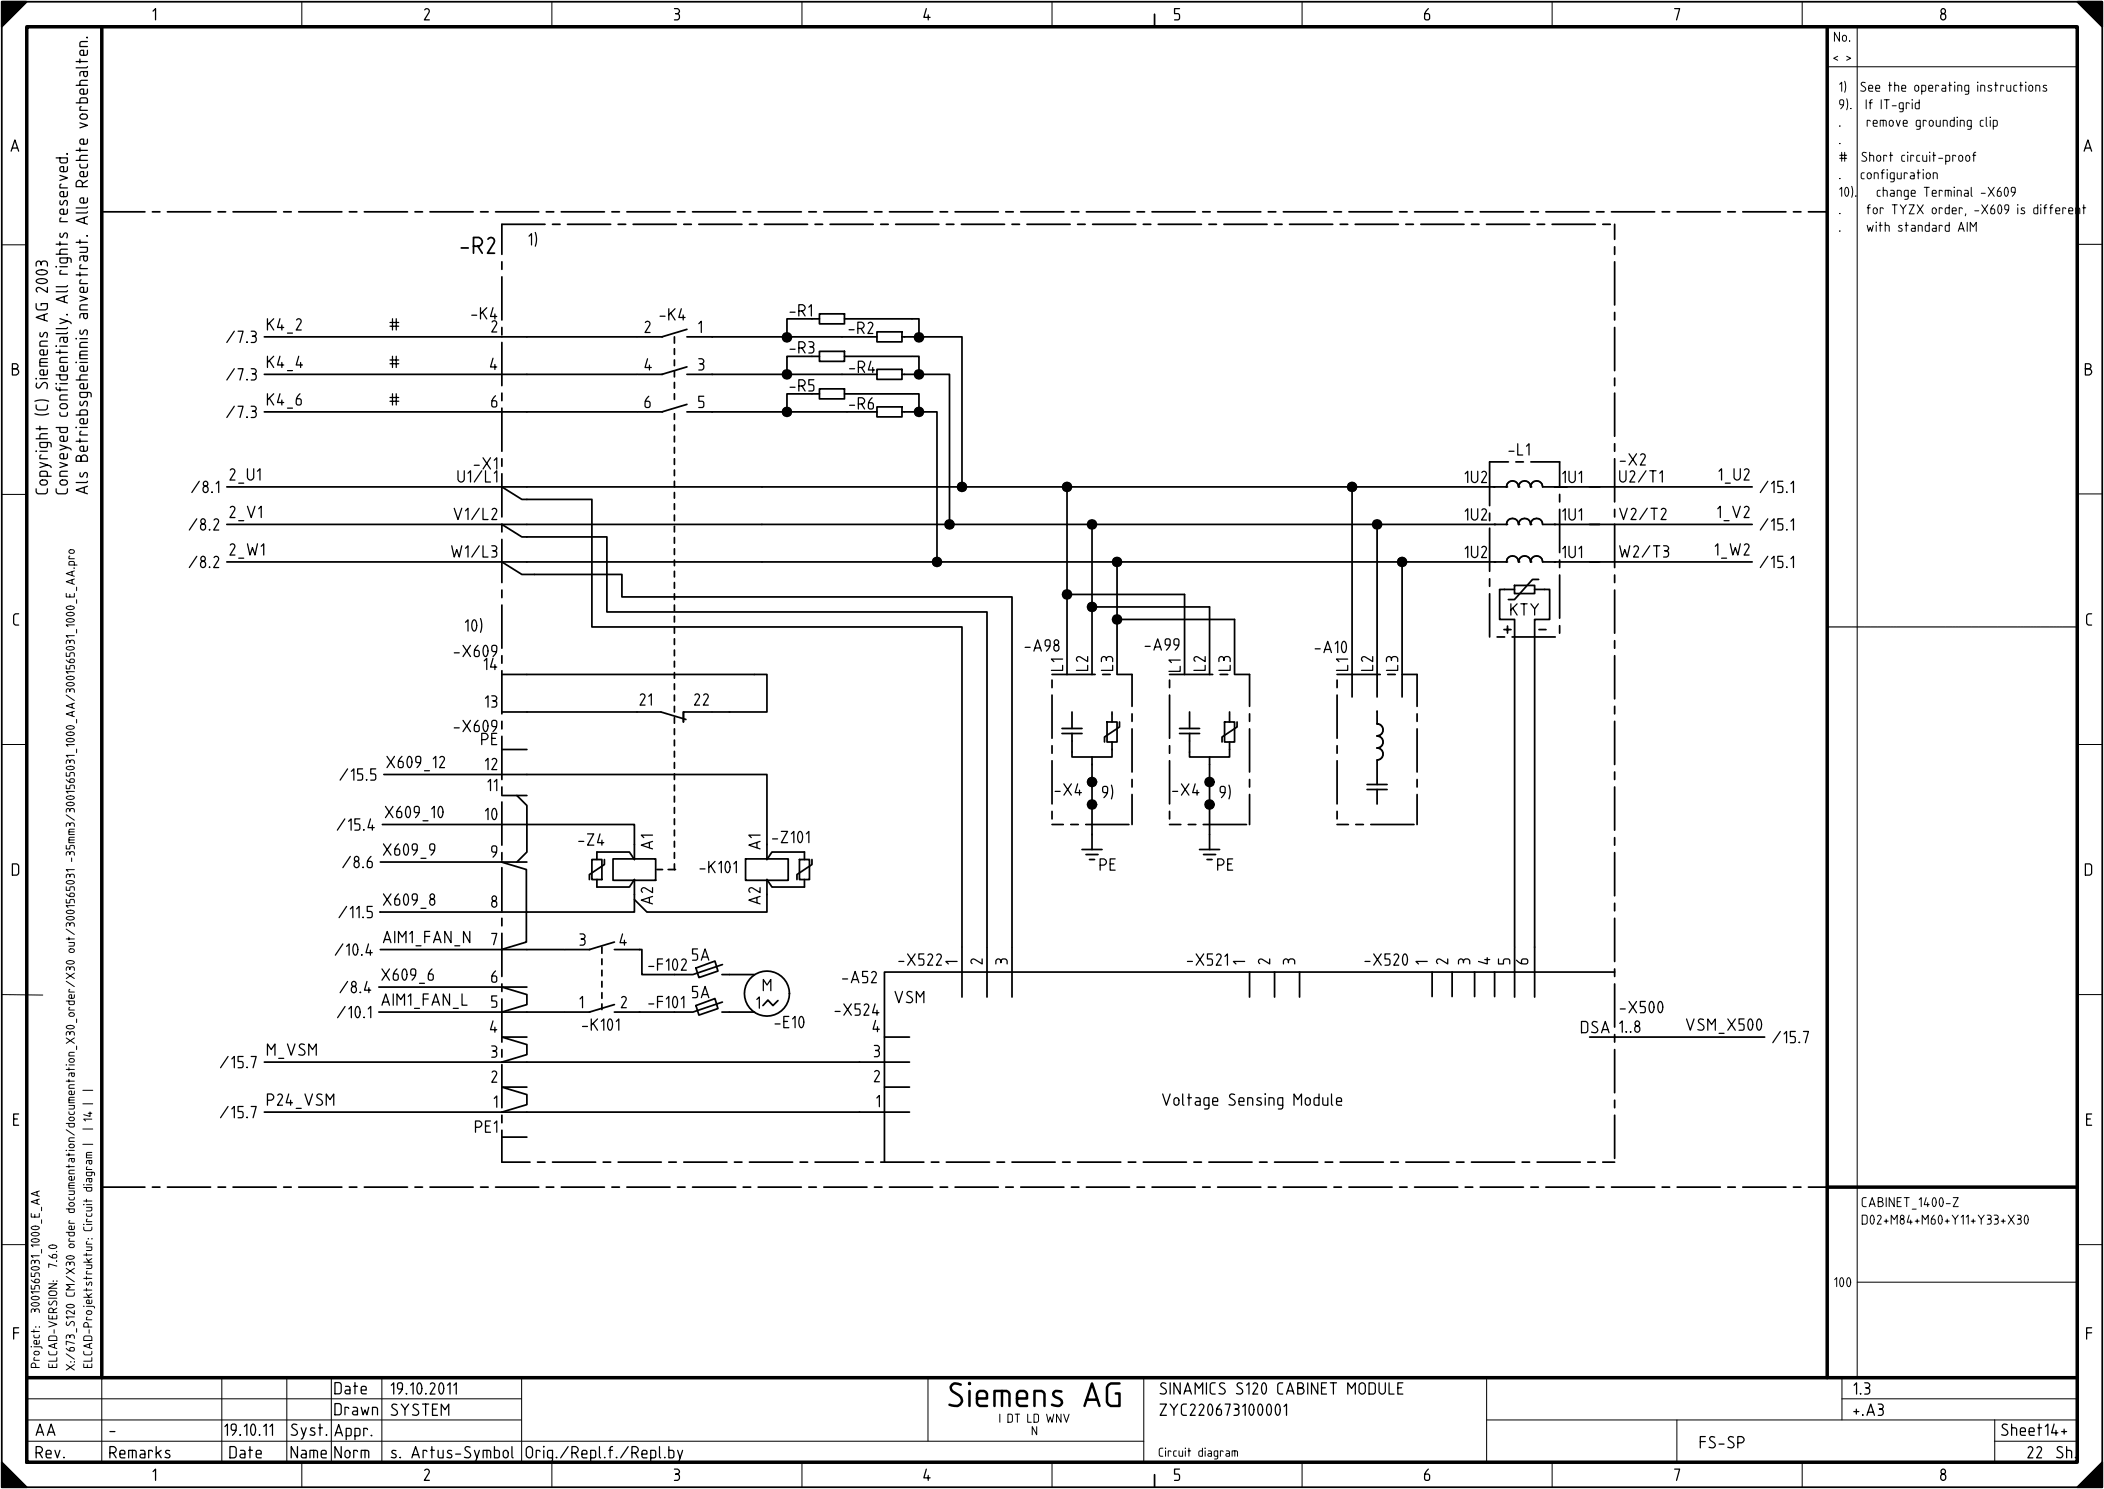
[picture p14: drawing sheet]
<svg xmlns="http://www.w3.org/2000/svg" width="421mm" height="298mm" viewBox="0 0 421 298" stroke-linecap="round" stroke-linejoin="round" font-family="sans-serif">
<defs><g id="words">
<text font-size="5" x="189.6" y="281.4">Siemens AG</text>
<g font-size="3.5">
<text x="92.1" y="50.8">-R2</text>
<text x="300.6" y="127.1">+</text>
<text x="307.6" y="127.1">-</text>
</g>
<g font-size="2.5">
<text x="30.5" y="4.1">1</text>
<text x="84.7" y="4.1">2</text>
<text x="134.7" y="4.1">3</text>
<text x="184.6" y="4.1">4</text>
<text x="234.7" y="4.1">5</text>
<text x="284.7" y="4.1">6</text>
<text x="334.7" y="4.1">7</text>
<text x="387.9" y="4.1">8</text>
<text x="2.1" y="30.3">A</text>
<text x="416.6" y="30.3">A</text>
<text x="105.7" y="49.1">1)</text>
<text x="94.2" y="63.9">-K4</text>
<text x="131.9" y="64.1">-K4</text>
<text x="157.9" y="63.3">-R1</text>
<text x="45.2" y="68.6">/7.3</text>
<text x="53.4" y="66.1">K4_2</text>
<text x="77.9" y="66.1">#</text>
<text x="98.2" y="66.5">2</text>
<text x="128.9" y="66.6">2</text>
<text x="139.6" y="66.6">1</text>
<text x="157.9" y="70.7">-R3</text>
<text x="169.7" y="66.8">-R2</text>
<text x="2.4" y="75.1">B</text>
<text x="45.2" y="76.1">/7.3</text>
<text x="53.4" y="73.6">K4_4</text>
<text x="77.9" y="73.6">#</text>
<text x="98" y="74">4</text>
<text x="128.9" y="74.1">4</text>
<text x="139.6" y="74.1">3</text>
<text x="169.8" y="74.6">-R4</text>
<text x="416.9" y="75.1">B</text>
<text x="45.2" y="83.6">/7.3</text>
<text x="53.4" y="81.1">K4_6</text>
<text x="77.9" y="81.1">#</text>
<text x="98.2" y="81.5">6</text>
<text x="128.9" y="81.6">6</text>
<text x="139.6" y="81.6">5</text>
<text x="157.9" y="78.3">-R5</text>
<text x="169.8" y="81.9">-R6</text>
<text x="94.7" y="93.9">-X1</text>
<text x="301.6" y="91.1">-L1</text>
<text x="323.9" y="93.1">-X2</text>
<text x="9.6" y="98.8" transform="rotate(-90 9.6 98.8)">Copyright (C) Siemens AG 2003</text>
<text x="13.6" y="98.8" transform="rotate(-90 13.6 98.8)">Conveyed confidentially. All rights reserved.</text>
<text x="17.6" y="98.8" transform="rotate(-90 17.6 98.8)">Als Betriebsgeheimnis anvertraut. Alle Rechte vorbehalten.</text>
<text x="38.2" y="98.6">/8.1</text>
<text x="45.9" y="96.1">2_U1</text>
<text x="91.5" y="96.5">U1/L1</text>
<text x="292.9" y="96.6">1U2</text>
<text x="312.4" y="96.6">1U1</text>
<text x="323.8" y="96.5">U2/T1</text>
<text x="343.6" y="96.1">1_U2</text>
<text x="351.9" y="98.6">/15.1</text>
<text x="37.7" y="106.1">/8.2</text>
<text x="45.9" y="103.6">2_V1</text>
<text x="90.7" y="104">V1/L2</text>
<text x="292.9" y="104.1">1U2</text>
<text x="312.4" y="104.1">1U1</text>
<text x="323.8" y="104">V2/T2</text>
<text x="343.4" y="103.6">1_V2</text>
<text x="351.9" y="106.1">/15.1</text>
<text x="37.7" y="113.6">/8.2</text>
<text x="45.9" y="111.1">2_W1</text>
<text x="90.2" y="111.5">W1/L3</text>
<text x="292.9" y="111.6">1U2</text>
<text x="312.4" y="111.6">1U1</text>
<text x="323.8" y="111.5">W2/T3</text>
<text x="342.9" y="111.1">1_W2</text>
<text x="351.9" y="113.6">/15.1</text>
<text x="2.6" y="125.1">C</text>
<text x="302" y="123.1">KTY</text>
<text x="417.1" y="125.1">C</text>
<text x="90.7" y="131.4">-X609</text>
<text x="93" y="126.3">10)</text>
<text x="204.9" y="130.3">-A98</text>
<text x="228.9" y="130.1">-A99</text>
<text x="262.9" y="130.6">-A10</text>
<text x="96.7" y="134">14</text>
<text x="212.6" y="134.2" transform="rotate(-90 212.6 134.2)">L1</text>
<text x="217.6" y="134.2" transform="rotate(-90 217.6 134.2)">L2</text>
<text x="222.6" y="134.2" transform="rotate(-90 222.6 134.2)">L3</text>
<text x="236.1" y="134.3" transform="rotate(-90 236.1 134.3)">L1</text>
<text x="241.1" y="134.2" transform="rotate(-90 241.1 134.2)">L2</text>
<text x="246.1" y="134.2" transform="rotate(-90 246.1 134.2)">L3</text>
<text x="269.6" y="134.2" transform="rotate(-90 269.6 134.2)">L1</text>
<text x="274.6" y="134.2" transform="rotate(-90 274.6 134.2)">L2</text>
<text x="279.6" y="134.2" transform="rotate(-90 279.6 134.2)">L3</text>
<text x="97" y="141.5">13</text>
<text x="127.9" y="141.1">21</text>
<text x="138.8" y="141.1">22</text>
<text x="90.7" y="146.4">-X609</text>
<text x="96.2" y="149">PE</text>
<text x="77.3" y="153.6">X609_12</text>
<text x="97" y="154">12</text>
<text x="67.9" y="156.1">/15.5</text>
<text x="97.5" y="158.2">11</text>
<text x="210.9" y="159.1">-X4</text>
<text x="220.4" y="159.6">9)</text>
<text x="234.4" y="159.1">-X4</text>
<text x="243.9" y="159.6">9)</text>
<text x="67.3" y="166.1">/15.4</text>
<text x="77" y="163.6">X609_10</text>
<text x="97" y="164">10</text>
<text x="68.4" y="173.6">/8.6</text>
<text x="76.6" y="171.1">X609_9</text>
<text x="98.2" y="171.5">9</text>
<text x="115.6" y="169.1">-Z4</text>
<text x="130.6" y="169.8" transform="rotate(-90 130.6 169.8)">A1</text>
<text x="152.1" y="169.8" transform="rotate(-90 152.1 169.8)">A1</text>
<text x="154.4" y="168.6">-Z101</text>
<text x="2.4" y="175.1">D</text>
<text x="139.9" y="174.6">-K101</text>
<text x="219.9" y="174.1">PE</text>
<text x="243.4" y="174.1">PE</text>
<text x="416.9" y="175.1">D</text>
<text x="67.7" y="183.6">/11.5</text>
<text x="76.6" y="181.1">X609_8</text>
<text x="98.2" y="181.5">8</text>
<text x="130.6" y="180.8" transform="rotate(-90 130.6 180.8)">A2</text>
<text x="152.1" y="180.8" transform="rotate(-90 152.1 180.8)">A2</text>
<text x="66.9" y="191.1">/10.4</text>
<text x="76.6" y="188.6">AIM1_FAN_N</text>
<text x="98.2" y="189">7</text>
<text x="115.9" y="189.1">3</text>
<text x="123.9" y="189.1">4</text>
<text x="76.3" y="196.1">X609_6</text>
<text x="98.2" y="196.5">6</text>
<text x="129.6" y="194.1">-F102</text>
<text x="138.4" y="192.1">5A</text>
<text x="168.4" y="196.6">-A52</text>
<text x="179.6" y="193.1">-X522</text>
<text x="191.5" y="192.8" transform="rotate(-90 191.5 192.8)">1</text>
<text x="196.5" y="192.8" transform="rotate(-90 196.5 192.8)">2</text>
<text x="201.5" y="192.8" transform="rotate(-90 201.5 192.8)">3</text>
<text x="237.3" y="193.1">-X521</text>
<text x="249" y="192.8" transform="rotate(-90 249 192.8)">1</text>
<text x="254" y="192.8" transform="rotate(-90 254 192.8)">2</text>
<text x="259" y="192.8" transform="rotate(-90 259 192.8)">3</text>
<text x="272.8" y="193.1">-X520</text>
<text x="285.5" y="192.8" transform="rotate(-90 285.5 192.8)">1</text>
<text x="289.6" y="192.8" transform="rotate(-90 289.6 192.8)">2</text>
<text x="294" y="192.8" transform="rotate(-90 294 192.8)">3</text>
<text x="298" y="192.8" transform="rotate(-90 298 192.8)">4</text>
<text x="302" y="192.8" transform="rotate(-90 302 192.8)">5</text>
<text x="305.6" y="192.8" transform="rotate(-90 305.6 192.8)">6</text>
<text x="67.4" y="203.6">/10.1</text>
<text x="67.9" y="198.6">/8.4</text>
<text x="76.3" y="201.1">AIM1_FAN_L</text>
<text x="98.2" y="201.5">5</text>
<text x="115.9" y="201.6">1</text>
<text x="124.1" y="201.6">2</text>
<text x="129.6" y="201.6">-F101</text>
<text x="138.4" y="199.6">5A</text>
<text x="151.2" y="201.7">1</text>
<text x="152.5" y="198.2">M</text>
<text x="166.9" y="203.1">-X524</text>
<text x="178.9" y="200.6">VSM</text>
<text x="323.9" y="202.6">-X500</text>
<text x="98" y="206.5">4</text>
<text x="116.4" y="206.1">-K101</text>
<text x="154.9" y="205.6">-E10</text>
<text x="174.5" y="206.4">4</text>
<text x="316.1" y="206.6">DSA 1..8</text>
<text x="337.1" y="206.1">VSM_X500</text>
<text x="354.4" y="208.6">/15.7</text>
<text x="44" y="213.6">/15.7</text>
<text x="53.4" y="211.1">M_VSM</text>
<text x="98.2" y="211.5">3</text>
<text x="174.7" y="211.4">3</text>
<text x="53.4" y="221.1">P24_VSM</text>
<text x="98.2" y="216.5">2</text>
<text x="98.7" y="221.5">1</text>
<text x="174.7" y="216.4">2</text>
<text x="175.2" y="221.4">1</text>
<text x="232.4" y="221.1">Voltage Sensing Module</text>
<text x="2.6" y="225.1">E</text>
<text x="44" y="223.6">/15.7</text>
<text x="95" y="226.5">PE1</text>
<text x="417.1" y="225.1">E</text>
<text x="2.6" y="267.9">F</text>
<text x="417.1" y="267.9">F</text>
<text x="66.9" y="278.8">Date</text>
<text x="78.1" y="278.8">19.10.2011</text>
<text x="231.9" y="278.8">SINAMICS S120 CABINET MODULE</text>
<text x="370.6" y="278.8">1.3</text>
<text x="7.1" y="287.1">AA</text>
<text x="21.9" y="287.1">-</text>
<text x="44.9" y="287.1">19.10.11</text>
<text x="58.1" y="287.1">Syst.</text>
<text x="66.9" y="283">Drawn</text>
<text x="66.9" y="287.2">Appr.</text>
<text x="78.1" y="283.1">SYSTEM</text>
<text x="231.9" y="283.1">ZYC220673100001</text>
<text x="370.6" y="283.1">+.A3</text>
<text x="400.1" y="287.1">Sheet14+</text>
<text x="7.1" y="291.6">Rev.</text>
<text x="21.9" y="291.6">Remarks</text>
<text x="45.9" y="291.6">Date</text>
<text x="58.1" y="291.6">Name</text>
<text x="66.9" y="291.6">Norm</text>
<text x="78.1" y="291.6">s. Artus-Symbol</text>
<text x="105.1" y="291.6">Orig./Repl.f./Repl.by</text>
<text x="339.9" y="289.6">FS-SP</text>
<text x="405.4" y="291.6">22</text>
<text x="411.1" y="291.6">Sh.</text>
<text x="30.5" y="296.1">1</text>
<text x="84.7" y="296.1">2</text>
<text x="134.7" y="296.1">3</text>
<text x="184.6" y="296.1">4</text>
<text x="234.7" y="296.1">5</text>
<text x="284.7" y="296.1">6</text>
<text x="334.7" y="296.1">7</text>
<text x="387.9" y="296.1">8</text>
</g>
<g font-size="2">
<text x="366.7" y="8.4">No.</text>
<text x="366.6" y="12.4">&lt; &gt;</text>
<text x="367.8" y="18.3">1)</text>
<text x="367.8" y="21.9">9).</text>
<text x="372" y="18.3">See the operating instructions</text>
<text x="373.1" y="21.9">If IT-grid</text>
<text x="367.8" y="25.4">.</text>
<text x="367.8" y="28.9">.</text>
<text x="373.3" y="25.4">remove grounding clip</text>
<text x="367.8" y="32.3">#</text>
<text x="367.8" y="35.8">.</text>
<text x="372.1" y="35.8">configuration</text>
<text x="372.2" y="32.3">Short circuit-proof</text>
<text x="367.8" y="39.3">10).</text>
<text x="375.3" y="39.3">change Terminal -X609</text>
<text x="367.8" y="42.8">.</text>
<text x="367.8" y="46.3">.</text>
<text x="373.3" y="42.8">for TYZX order, -X609 is different</text>
<text x="373.3" y="46.3">with standard AIM</text>
<text x="372.3" y="241.3">CABINET_1400-Z</text>
<text x="372.3" y="244.8">D02+M84+M60+Y11+Y33+X30</text>
<text x="366.8" y="257.3">100</text>
</g>
<g font-size="1.8">
<text x="18.5" y="218.1" transform="rotate(-90 18.5 218.1)">|</text>
<text x="18.5" y="225.8" transform="rotate(-90 18.5 225.8)">| 14 |</text>
<text x="11.5" y="253.5" transform="rotate(-90 11.5 253.5)">7.6.0</text>
<text x="8" y="262.5" transform="rotate(-90 8 262.5)">3001565031_1000_E_AA</text>
<text x="8" y="273.5" transform="rotate(-90 8 273.5)">Project:</text>
<text x="11.5" y="273.5" transform="rotate(-90 11.5 273.5)">ELCAD-VERSION:</text>
<text x="15" y="274" transform="rotate(-90 15 274)">X:/673_S120 CM/X30 order documentation/documentation_X30_order/X30 out/3001565031 -35mm3/3001565031_1000_AA/3001565031_1000_E_AA.pro</text>
<text x="18.5" y="273.5" transform="rotate(-90 18.5 273.5)">ELCAD-Projektstruktur: Circuit diagram |</text>
<text x="199.8" y="284.4">I DT LD WNV</text>
<text x="206.3" y="286.9">N</text>
<text x="231.7" y="291.2">Circuit diagram</text>
</g>
</g></defs>
<g fill="none" stroke="#000" stroke-width=".35">
<path d="M.4 .3h420v297h-420zM.4 .3h5l-5 5zM.5 4.9h.1M.5 4.9h.2M.5 4.8h.2M.5 4.7h.3M.5 4.6h.4M.5 4.6h.5M.5 4.5h.5M.5 4.4h.6M.5 4.3h.7M.5 4.3h.8"/>
<path d="M.5 4.2h.8M.5 4.1h.9M.5 4h1M.5 3.9h1.1M.5 3.8h1.2M.5 3.8h1.3M.5 3.7h1.3M.5 3.6h1.4M.5 3.5h1.5M.5 3.5h1.6M.5 3.4h1.6M.5 3.3h1.7"/>
<path d="M.5 3.2h1.8M.5 3.2h1.9M.5 3.1h1.9M.5 3h2M.5 2.9h2.1M.5 2.9h2.2M.5 2.8h2.2M.5 2.7h2.3M.5 2.6h2.4M.5 2.6h2.5M.5 2.5h2.5M.5 2.4h2.6"/>
<path d="M.5 2.3h2.7M.5 2.3h2.8M.5 2.2h2.8M.5 2.1h2.9M.5 2h3M.5 2h3.1M.5 1.9h3.1M.5 1.8h3.2M.5 1.7h3.3M.5 1.7h3.4M.5 1.6h3.4M.5 1.5h3.5"/>
<path d="M.5 1.4h3.6M.5 1.3h3.7M.5 1.2h3.8M.5 1.2h3.9M.5 1.1h3.9M.5 1h4M.5 .9h4.1M.5 .9h4.2M.5 .8h4.2M.5 .7h4.3M.5 .6h4.4M.5 .6h4.5"/>
<path d="M.5 .5h4.5M.5 .4h4.6M.5 .3h4.7M230.9 2.9v2.4M415.4 .3h5v5zM415.5 .3h4.7M415.6 .4h4.6M415.7 .5h4.5M415.7 .6h4.5M415.8 .6h4.4M415.9 .7h4.3M416 .8h4.2"/>
<path d="M416 .9h4.2M416.1 .9h4.1M416.2 1h4M416.3 1.1h3.9M416.3 1.2h3.9M416.4 1.2h3.8M416.5 1.3h3.7M416.6 1.4h3.6M416.7 1.5h3.5M416.8 1.6h3.4M416.8 1.7h3.4M416.9 1.7h3.3"/>
<path d="M417 1.8h3.2M417.1 1.9h3.1M417.1 2h3.1M417.2 2h3M417.3 2.1h2.9M417.4 2.2h2.8M417.4 2.3h2.8M417.5 2.3h2.7M417.6 2.4h2.6M417.7 2.5h2.5M417.7 2.6h2.5M417.8 2.6h2.4"/>
<path d="M417.9 2.7h2.3M418 2.8h2.2M418 2.9h2.2M418.1 2.9h2.1M418.2 3h2M418.3 3.1h1.9M418.3 3.2h1.9M418.4 3.2h1.8M418.5 3.3h1.7M418.6 3.4h1.6M418.6 3.5h1.6M418.7 3.5h1.5"/>
<path d="M418.8 3.6h1.4M418.9 3.7h1.3M418.9 3.8h1.3M419 3.8h1.2M419.1 3.9h1.1M419.2 4h1M419.3 4.1h.9M419.4 4.2h.8M419.4 4.3h.8M419.5 4.3h.7M419.6 4.4h.6M419.7 4.5h.5"/>
<path d="M419.7 4.6h.5M419.8 4.6h.4M419.9 4.7h.3M420 4.8h.2M420 4.9h.2M420.1 4.9h.1M20.4 42.4h8.6M30.5 42.4h1.5M33.5 42.4h8.6M43.6 42.4h1.5M46.6 42.4h8.6M56.7 42.4h1.5"/>
<path d="M59.7 42.4h8.7M69.9 42.4h1.5M72.9 42.4h8.6M83 42.4h1.5M86 42.4h8.6M96.1 42.4h1.5M99.1 42.4h8.6M100.4 52.3v1.5M100.4 55.4v8.6M109 44.8h-8.6v6M109.2 42.4h1.5M110.5 44.8h1.5"/>
<path d="M112.2 42.4h8.7M113.5 44.8h8.6M122.4 42.4h1.5M123.6 44.8h1.5M125.4 42.4h8.6M126.6 44.8h8.6M135.5 42.4h1.5M136.7 44.8h1.5M138.5 42.4h8.6M139.7 44.8h8.7M148.6 42.4h1.5M149.9 44.8h1.5"/>
<path d="M151.6 42.4h8.6M152.9 44.8h8.6M161.7 42.4h1.5M163 44.8h1.5M164.7 42.4h8.7M166 44.8h8.6M174.9 42.4h1.5M176.1 44.8h1.5M177.9 42.4h8.6M179.1 44.8h8.6M188 42.4h1.5M189.2 44.8h1.5"/>
<path d="M191 42.4h8.6M192.2 44.8h8.7M201.1 42.4h1.5M202.4 44.8h1.5M204.1 42.4h8.6M205.4 44.8h8.6M214.2 42.4h1.5M215.5 44.8h1.5M217.2 42.4h8.7M218.5 44.8h8.6M227.4 42.4h1.5M228.6 44.8h1.5"/>
<path d="M230.4 42.4h8.6M231.6 44.8h8.6M240.5 42.4h1.5M241.7 44.8h1.5M243.5 42.4h8.6M244.7 44.8h8.7M253.6 42.4h1.5M254.9 44.8h1.5M256.6 42.4h8.6M257.9 44.8h8.6M266.7 42.4h1.5M268 44.8h1.5"/>
<path d="M269.7 42.4h8.7M271 44.8h8.6M279.9 42.4h1.5M281.1 44.8h1.5M282.9 42.4h8.6M284.1 44.8h8.6M293 42.4h1.5M294.2 44.8h1.5M296 42.4h8.6M297.2 44.8h8.7M306.1 42.4h1.5M307.4 44.8h1.5"/>
<path d="M309.1 42.4h8.6M310.4 44.8h8.6M319.2 42.4h1.5M320.5 44.8h1.5M322.2 42.4h8.7M322.9 44.8v3.1M322.9 49.4v1.4M322.9 52.3v8.7M332.4 42.4h1.5M335.4 42.4h8.6M345.5 42.4h1.5M348.5 42.4h8.6"/>
<path d="M358.6 42.4h1.5M361.6 42.4h3.8M52.9 67.3h74.5M52.9 74.8h74.5M100.4 65.5v1.5M100.4 68.5v8.6M100.4 78.6v1.5M127.5 67.3h5M127.5 74.8h5M134.9 67.3v1.3M134.9 69.7v1.1M134.9 72v1.1"/>
<path d="M134.9 74.2v1.1M134.9 76.5v1.1M134.9 78.7v1.1M137.4 67.3h38M137.4 74.8h38M137.4 65.8l-5 1.5M137.4 73.3l-5 1.5M156.8 74.2h1.2v1.2h-1.2zM156.8 66.8h1.2v1.3h-1.2zM156.8 75.4h1.2M156.8 75.2h1.2M156.8 74.9h1.2"/>
<path d="M156.8 74.7h1.2M156.8 74.5h1.2M156.8 68.1h1.2M156.8 67.8h1.2M156.8 67.5h1.2M156.8 67.3h1.2M156.8 67h1.2M163.9 70.2h5v2h-5zM163.9 63.8h-6.5v3.5M163.9 71.3h-6.5v3.5M163.9 77.7h5v2h-5zM163.9 62.7h5v2h-5z"/>
<path d="M163.9 78.8h-6.5v3.5M168.9 63.8h14.9v3.5M168.9 78.8h13.5M168.9 71.3h13.5M175.4 73.9h5v2h-5zM175.4 66.4h5v2h-5zM180.4 67.3h12v30M180.4 74.8h9.5v30M182.5 78.8h1.3v3.5M182.5 71.3h1.3v3.5M183.2 74.2h1.2v1.2h-1.2zM183.2 66.8h1.2v1.3h-1.2z"/>
<path d="M183.2 75.4h1.2M183.2 75.2h1.2M183.2 74.9h1.2M183.2 74.7h1.2M183.2 74.5h1.2M183.2 68.1h1.2M183.2 67.8h1.2M183.2 67.5h1.2M183.2 67.3h1.2M183.2 67h1.2M322.9 62.5v1.5M322.9 65.5v8.6"/>
<path d="M322.9 75.6v1.5M322.9 78.6v8.6M45.4 97.3h255.8a1.2 1.2 0 0 1 1.2-1.2 1.2 1.2 0 0 1 1.2 1.2 1.21 1.21 0 0 1 1.2-1.2 1.21 1.21 0 0 1 1.3 1.2 1.2 1.2 0 0 1 1.2-1.2 1.2 1.2 0 0 1 1.2 1.2h41.9M52.9 82.3h74.5M100.4 97.3l4 2.6h14v25.4h74v64M100.4 81.6v8.6M100.4 91.7v1.5M100.4 94.7v8.6M127.5 82.3h5M134.9 82.7v1.1M134.9 85v1.1M134.9 87.2v1.1"/>
<path d="M134.9 89.5v1.1M134.9 91.7v1.1M134.9 94v1.1M134.9 96.2v1.1M134.9 98.5v1.1M137.4 82.3h38M137.4 80.8l-5 1.5M156.8 81.7h1.2v1.2h-1.2zM156.8 82.9h1.2M156.8 82.7h1.2M156.8 82.4h1.2M156.8 82.2h1.2"/>
<path d="M156.8 82h1.2M175.4 81.4h5v2h-5zM180.4 82.3h7v30M183.2 81.7h1.2v1.2h-1.2zM183.2 82.9h1.2M183.2 82.7h1.2M183.2 82.4h1.2M183.2 82.2h1.2M183.2 82h1.2M191.8 96.7h1.2v1.2h-1.2zM191.8 97.9h1.2M191.8 97.7h1.2"/>
<path d="M191.8 97.4h1.2M191.8 97.2h1.2M191.8 97h1.2M212.8 96.7h1.2v1.2h-1.2zM212.8 97.9h1.2M212.8 97.7h1.2M212.8 97.4h1.2M212.8 97.2h1.2M212.8 97h1.2M213.4 97.3v37.5M269.8 96.7h1.2v1.2h-1.2zM269.8 97.9h1.2"/>
<path d="M269.8 97.7h1.2M269.8 97.4h1.2M269.8 97.2h1.2M269.8 97h1.2M270.4 97.3v42.1M301.6 92.4h-3.7v8.7M303.1 92.4h1.5M306.1 92.4h5.8v4.9M311.9 98.8v1.5M322.9 88.7v1.5M322.9 91.7v8.6M45.4 104.8h255.8a1.2 1.2 0 0 1 1.2-1.2 1.2 1.2 0 0 1 1.2 1.2 1.21 1.21 0 0 1 1.2-1.2 1.21 1.21 0 0 1 1.3 1.2 1.2 1.2 0 0 1 1.2-1.2 1.2 1.2 0 0 1 1.2 1.2h41.9"/>
<path d="M45.4 112.3h255.8a1.2 1.2 0 0 1 1.2-1.2 1.2 1.2 0 0 1 1.2 1.2 1.21 1.21 0 0 1 1.2-1.2 1.21 1.21 0 0 1 1.3 1.2 1.2 1.2 0 0 1 1.2-1.2 1.2 1.2 0 0 1 1.2 1.2h41.9M100.4 106.3v-1.5l4 2.6h17v15h76v66.9M100.4 112.3l4 2.6h20v4.4h78v70M100.4 107.8v8.7M100.4 118v1.5M134.9 100.7v1.2M134.9 103v1.1M134.9 105.2v1.1M134.9 107.5v1.1M134.9 109.7v1.1M134.9 112v1.1M134.9 114.2v1.1"/>
<path d="M134.9 116.5v1.1M134.9 118.7v1.1M186.8 111.7h1.2v1.2h-1.2zM186.8 112.9h1.2M186.8 112.7h1.2M186.8 112.4h1.2M186.8 112.2h1.2M186.8 112h1.2M189.3 104.2h1.2v1.2h-1.2zM189.3 105.4h1.2M189.3 105.2h1.2M189.3 104.9h1.2"/>
<path d="M189.3 104.7h1.2M189.3 104.5h1.2M212.8 118.2h1.2v1.3h-1.2zM212.8 119.5h1.2M212.8 119.2h1.2M212.8 118.9h1.2M212.8 118.7h1.2M212.8 118.4h1.2M213.4 118.9h23.5v15.9M217.8 104.2h1.2v1.2h-1.2zM217.8 105.4h1.2M217.8 105.2h1.2"/>
<path d="M217.8 104.9h1.2M217.8 104.7h1.2M217.8 104.5h1.2M218.4 104.8v30M222.8 111.7h1.2v1.2h-1.2zM222.8 112.9h1.2M222.8 112.7h1.2M222.8 112.4h1.2M222.8 112.2h1.2M222.8 112h1.2M223.4 112.3v22.5M274.8 104.2h1.2v1.2h-1.2z"/>
<path d="M274.8 105.4h1.2M274.8 105.2h1.2M274.8 104.9h1.2M274.8 104.7h1.2M274.8 104.5h1.2M275.4 104.8v34.6M279.8 111.7h1.2v1.2h-1.2zM279.8 112.9h1.2M279.8 112.7h1.2M279.8 112.4h1.2M279.8 112.2h1.2M279.8 112h1.2"/>
<path d="M280.4 112.3v27.1M297.9 102.6v1.5M297.9 105.6v8.6M297.9 115.7v1.5M297.9 118.7v8.6M300.8 117.8h2M300.9 117.8h-1v6h3v65.5M302.8 117h4.1v1.7h-4.1zM306.9 117.8h3v6h-3v70.5M307.7 115.8h-1.3l-3.6 4.1h-1.2M311.9 101.9v8.6M311.9 112v1.5"/>
<path d="M311.9 115v8.6M322.9 101.9v1.4M322.9 104.8v8.7M322.9 115v1.5M322.9 118v8.6M100.4 134.8h53v7.5h-11M100.4 121v8.6M100.4 131.1v1.5M100.4 134.1v8.6M134.9 121v1.1M134.9 123.2v1.2M134.9 125.5v1.1"/>
<path d="M134.9 127.7v1.1M134.9 130v1.1M134.9 132.2v1.1M134.9 134.5v1.1M134.9 136.7v1.1M134.9 139v1.1M210.4 134.8h8.6M210.4 136v1.5M210.4 139v8.6M217.8 120.7h1.2v1.2h-1.2zM217.8 121.9h1.2M217.8 121.7h1.2"/>
<path d="M217.8 121.5h1.2M217.8 121.2h1.2M217.8 120.9h1.2M218.4 121.3h23.5v13.5M220.5 134.8h1.5M222.8 123.2h1.2v1.2h-1.2zM222.8 124.4h1.2M222.8 124.2h1.2M222.8 123.9h1.2M222.8 123.7h1.2M222.8 123.5h1.2M223.4 123.8h23.5v11"/>
<path d="M223.5 134.8h2.9v6.4M233.9 134.8h8.6M233.9 136v1.5M233.9 139v8.6M244 134.8h1.5M247 134.8h2.9v6.4M267.4 134.8h8.6M267.4 136v1.5M267.4 139v8.6M277.5 134.8h1.5M280.5 134.8h2.9v6.4M299.4 127.3h1.5"/>
<path d="M302.4 127.3h8.6M311.9 125.1v1.5M322.9 128.1v1.5M322.9 131.1v8.6M76.8 154.8h76.6v17l1-1.5h6.5v1.5M100.4 142.3h31.8l5 1.5M100.4 149.8h5M100.4 159h5M100.4 144.2v1.5M100.4 147.2v8.7M100.4 157.3v1.5M103.4 159l2 2.1v3.7"/>
<path d="M134.9 141.2v1.1M134.9 143.5v1.1M134.9 145.7v1.2M134.9 148v1.1M134.9 150.2v1.1M134.9 152.5v1.1M134.9 154.7v1.2M134.9 157v1.1M134.9 159.2v1.1M136.7 142.3v2v-2h5.6M210.4 149.1v1.5M210.4 152.1v8.6"/>
<path d="M212.4 146.6h4M212.4 145.6h4M214.4 146.6v4.7h8v-2.9M214.4 142.3v3.3M217.8 155.7h1.2v1.3h-1.2zM217.8 157h1.2M217.8 156.7h1.2M217.8 156.4h1.2M217.8 156.2h1.2M217.8 155.9h1.2M218.4 151.3v18.5M221.4 144.3h2v4.1h-2z"/>
<path d="M222.4 142.3v.4M222.4 142.9v1.4M223.9 144.3v1l-3 2v1.1M226.4 142.7v1.5M226.4 145.7v8.7M226.4 155.9v1.4M226.4 158.8v6M233.9 149.1v1.5M233.9 152.1v8.6M235.9 146.6h4M235.9 145.6h4M237.9 146.6v4.7h8v-2.9"/>
<path d="M237.9 142.3v3.3M241.3 155.7h1.2v1.3h-1.2zM241.3 157h1.2M241.3 156.7h1.2M241.3 156.4h1.2M241.3 156.2h1.2M241.3 155.9h1.2M241.9 151.3v18.5M244.9 144.3h2v4.1h-2zM245.9 142.3v.4M245.9 142.9v1.4M247.4 144.3v1l-3 2v1.1"/>
<path d="M249.9 142.7v1.5M249.9 145.7v8.7M249.9 155.9v1.4M249.9 158.8v6M267.4 149.1v1.5M267.4 152.1v8.6M273.4 156.8h4M273.4 157.9h4M275.4 142.1v2.6a1.2 1.2 0 0 1 1.2 1.2 1.2 1.2 0 0 1-1.2 1.2M275.4 147.2a1.2 1.2 0 0 1 1.2 1.2 1.2 1.2 0 0 1-1.2 1.1 1.2 1.2 0 0 1 1.2 1.2 1.2 1.2 0 0 1-1.2 1.2v4.9M275.4 157.9v2.9M283.4 142.7v1.5"/>
<path d="M283.4 145.7v8.7M283.4 155.9v1.4M283.4 158.8v6M322.9 141.2v1.5M322.9 144.2v8.6M322.9 154.4v1.5M322.9 157.3v8.7M76.1 172.3h29.3M76.5 164.8h28.9M100.3 172.3l5 1.5v14.5l-5 1.6M100.4 160.3v8.7M100.4 170.5v1.5"/>
<path d="M100.4 173.5v8.6M105.4 164.8h21.5v7l-1-1.5h-6.5v1.5M105.4 164.8v5.5l-2 2M118.4 171.8h2v4h-2zM119.4 175.8v1.5h6.5l1-1.5v6.6h-50.9M120.9 171.8v1.1l-3 2v.9M122.6 171.7h8.5v4.3h-8.5zM131.4 173.8h1.1M134.9 161.5v1.1M134.9 163.7v1.1M134.9 166v1.1M134.9 168.2v1.2"/>
<path d="M134.9 170.5v1.1M134.9 172.7v1.1h-1.3M149.1 171.7h8.5v4.3h-8.5zM159.9 171.8h2v4h-2zM160.9 175.8v1.5h-6.5l-1-1.5v6.6h-24l-2.5-2.6M162.4 171.8v1.1l-3 2v.9M210.4 164.8h2.2M210.4 162.2v1.5M214.1 164.8h1.5M216.4 169.8h4M217.1 164.8h8.6M217.2 170.9h2.4"/>
<path d="M217.8 160.2h1.2v1.2h-1.2zM217.8 161.4h1.2M217.8 161.2h1.2M217.8 160.9h1.2M217.8 160.7h1.2M217.8 160.5h1.2M217.9 171.8h1M233.9 164.8h2.2M233.9 162.2v1.5M237.6 164.8h1.5M239.9 169.8h4M240.6 164.8h8.6"/>
<path d="M240.7 170.9h2.4M241.3 160.2h1.2v1.2h-1.2zM241.3 161.4h1.2M241.3 161.2h1.2M241.3 160.9h1.2M241.3 160.7h1.2M241.3 160.5h1.2M241.4 171.8h1M267.4 164.8h2.2M267.4 162.2v1.5M271.1 164.8h1.5M274.1 164.8h8.6"/>
<path d="M322.9 167.5v1.5M322.9 170.5v8.6M75.8 197.4h29.6M76.1 189.9h36.8M100.4 197.4l5 1.5v2l-5 1.4M100.4 183.6v1.5M100.4 186.6v8.6M100.4 196.7v1.5M100.4 199.7v8.7M113 189.9h5M120.4 189.3v1.3M120.4 191.7v1.1"/>
<path d="M120.4 194v1.1M120.4 196.2v1.2M120.4 198.5v1.1M122.9 189.9h5.1M122.9 188.3l-5 1.6M127.9 189.9h.5v4.9h10.2l5.9-2M139.2 193.5l3.8-1.3 .6 1.9-3.8 1.3zM144.4 194.8h6.5M192.4 189.4v9.9M197.4 189.4v9.9M202.4 189.4v9.9M249.9 194.3v5"/>
<path d="M254.9 194.3v5M259.9 194.3v5M286.4 194.3v4.9M290.4 194.3v4.9M294.9 194.3v4.9M298.9 194.3v4.9M302.9 189.4v9.9M306.9 194.3v5M322.9 194.3h-146v38.1M322.9 180.6v1.5M322.9 183.6v8.6M322.9 193.7v1.5"/>
<path d="M322.9 196.7v8.6M52.9 212.4h129M75.8 202.3h37.1M100.4 209.8v1.5M100.4 212.8v8.7M105.4 217.3h-5l5 1.5v2l-5 1.5M105.4 207.3h-5l5 1.5v2l-5 1.6M113 202.3h5M120.4 200.7v1.1M122.9 200.9l-5 1.4M139.2 201l3.8-1.3 .6 1.9-3.8 1.3zM144.4 202.3h6.5"/>
<path d="M144.5 200.3l-5.9 2h-15.7M155.6 200l-1 1-1-1-1 1M176.9 207.3h5M176.9 217.3h5M317.9 207.3h35M322.9 206.8v1.6M322.9 209.8v8.7M322.9 220v1.5M20.4 237.3h8.6M30.5 237.3h1.5M33.5 237.3h8.6M43.6 237.3h1.5"/>
<path d="M46.6 237.3h8.6M52.9 222.3h129M56.7 237.3h1.5M59.7 237.3h8.7M69.9 237.3h1.5M72.9 237.3h8.6M83 237.3h1.5M86 237.3h8.6M96.1 237.3h1.5M99.1 237.3h8.6M100.4 227.3h5M100.4 226v6.4h5.6"/>
<path d="M100.4 223v1.5M107.5 232.4h1.5M109.2 237.3h1.5M110.5 232.4h8.6M112.2 237.3h8.7M120.6 232.4h1.5M122.4 237.3h1.5M123.6 232.4h8.6M125.4 237.3h8.6M133.7 232.4h1.5M135.5 237.3h1.5M136.7 232.4h8.7"/>
<path d="M138.5 237.3h8.6M146.9 232.4h1.5M148.6 237.3h1.5M149.9 232.4h8.6M151.6 237.3h8.6M160 232.4h1.5M161.7 237.3h1.5M163 232.4h8.6M164.7 237.3h8.7M173.1 232.4h1.5M174.9 237.3h1.5M176.1 232.4h8.6"/>
<path d="M177.9 237.3h8.6M186.2 232.4h1.5M188 237.3h1.5M189.2 232.4h8.7M191 237.3h8.6M199.4 232.4h1.5M201.1 237.3h1.5M202.4 232.4h8.6M204.1 237.3h8.6M212.5 232.4h1.5M214.2 237.3h1.5M215.5 232.4h8.6"/>
<path d="M217.2 237.3h8.7M225.6 232.4h1.5M227.4 237.3h1.5M228.6 232.4h8.6M230.4 237.3h8.6M238.7 232.4h1.5M240.5 237.3h1.5M241.7 232.4h8.7M243.5 237.3h8.6M251.9 232.4h1.5M253.6 237.3h1.5M254.9 232.4h8.6"/>
<path d="M256.6 237.3h8.6M265 232.4h1.5M266.7 237.3h1.5M268 232.4h8.6M269.7 237.3h8.7M278.1 232.4h1.5M279.9 237.3h1.5M281.1 232.4h8.6M282.9 237.3h8.6M291.2 232.4h1.5M293 237.3h1.5M294.2 232.4h8.7"/>
<path d="M296 237.3h8.6M304.4 232.4h1.5M306.1 237.3h1.5M307.4 232.4h8.6M309.1 237.3h8.6M317.5 232.4h1.5M319.2 237.3h1.5M320.5 232.4h2.4M322.2 237.3h8.7M322.9 223v8.6M332.4 237.3h1.5M335.4 237.3h8.6"/>
<path d="M345.5 237.3h1.5M348.5 237.3h8.6M358.6 237.3h1.5M361.6 237.3h3.8M.4 292.4l5 4.9h-5zM.5 297.3h4.6M.5 297.2h4.5M.5 297.1h4.5M.5 297.1h4.4M.5 297h4.4M.5 297h4.3M.5 296.9h4.2"/>
<path d="M.5 296.8h4.2M.5 296.8h4.1M.5 296.7h4.1M.5 296.7h4M.5 296.6h3.9M.5 296.5h3.9M.5 296.5h3.8M.5 296.4h3.8M.5 296.4h3.7M.5 296.3h3.6M.5 296.2h3.6M.5 296.2h3.5"/>
<path d="M.5 296.1h3.5M.5 296.1h3.4M.5 296h3.4M.5 296h3.3M.5 295.9h3.3M.5 295.9h3.2M.5 295.8h3.1M.5 295.7h3.1M.5 295.7h3M.5 295.6h3M.5 295.6h2.9M.5 295.5h2.8"/>
<path d="M.5 295.4h2.8M.5 295.4h2.7M.5 295.3h2.7M.5 295.3h2.6M.5 295.2h2.5M.5 295.1h2.5M.5 295.1h2.4M.5 295h2.4M.5 295h2.3M.5 294.9h2.2M.5 294.8h2.2M.5 294.8h2.1"/>
<path d="M.5 294.7h2.1M.5 294.7h2M.5 294.6h1.9M.5 294.5h1.9M.5 294.5h1.8M.5 294.4h1.8M.5 294.4h1.7M.5 294.3h1.6M.5 294.2h1.6M.5 294.2h1.5M.5 294.1h1.5M.5 294.1h1.4"/>
<path d="M.5 294h1.3M.5 293.9h1.3M.5 293.9h1.2M.5 293.8h1.2M.5 293.8h1.1M.5 293.7h1M.5 293.6h1M.5 293.6h.9M.5 293.5h.9M.5 293.5h.8M.5 293.4h.8M.5 293.4h.7"/>
<path d="M.5 293.3h.7M.5 293.3h.6M.5 293.2h.5M.5 293.1h.5M.5 293.1h.4M.5 293h.4M.5 293h.3M.5 292.9h.2M.5 292.8h.2M.5 292.8h.1M.5 292.7h.1M230.9 294.8v2.5"/>
<path d="M415.4 297.3l5-4.9v4.9zM415.6 297.3h4.6M415.7 297.2h4.5M415.7 297.1h4.5M415.8 297.1h4.4M415.8 297h4.4M415.9 297h4.3M416 296.9h4.2M416 296.8h4.2M416.1 296.8h4.1M416.1 296.7h4.1M416.2 296.7h4"/>
<path d="M416.3 296.6h3.9M416.3 296.5h3.9M416.4 296.5h3.8M416.4 296.4h3.8M416.5 296.4h3.7M416.6 296.3h3.6M416.6 296.2h3.6M416.7 296.2h3.5M416.7 296.1h3.5M416.8 296.1h3.4M416.8 296h3.4M416.9 296h3.3"/>
<path d="M416.9 295.9h3.3M417 295.9h3.2M417.1 295.8h3.1M417.1 295.7h3.1M417.2 295.7h3M417.2 295.6h3M417.3 295.6h2.9M417.4 295.5h2.8M417.4 295.4h2.8M417.5 295.4h2.7M417.5 295.3h2.7M417.6 295.3h2.6"/>
<path d="M417.7 295.2h2.5M417.7 295.1h2.5M417.8 295.1h2.4M417.8 295h2.4M417.9 295h2.3M418 294.9h2.2M418 294.8h2.2M418.1 294.8h2.1M418.1 294.7h2.1M418.2 294.7h2M418.3 294.6h1.9M418.3 294.5h1.9"/>
<path d="M418.4 294.5h1.8M418.4 294.4h1.8M418.5 294.4h1.7M418.6 294.3h1.6M418.6 294.2h1.6M418.7 294.2h1.5M418.7 294.1h1.5M418.8 294.1h1.4M418.9 294h1.3M418.9 293.9h1.3M419 293.9h1.2M419 293.8h1.2"/>
<path d="M419.1 293.8h1.1M419.2 293.7h1M419.2 293.6h1M419.3 293.6h.9M419.3 293.5h.9M419.4 293.5h.8M419.4 293.4h.8M419.5 293.4h.7M419.5 293.3h.7M419.6 293.3h.6M419.7 293.2h.5M419.7 293.1h.5"/>
<path d="M419.8 293.1h.4M419.8 293h.4M419.9 293h.3M420 292.9h.2M420 292.8h.2M420.1 292.8h.1M420.1 292.7h.1"/>
<circle cx="157.4" cy="74.8" r=".3"/>
<circle cx="157.4" cy="74.8" r=".9"/>
<circle cx="157.4" cy="67.4" r=".6"/>
<circle cx="157.4" cy="67.4" r=".3"/>
<circle cx="157.4" cy="67.4" r=".9"/>
<circle cx="157.4" cy="74.8" r=".6"/>
<circle cx="183.8" cy="67.4" r=".6"/>
<circle cx="183.8" cy="74.8" r=".3"/>
<circle cx="183.8" cy="74.8" r=".6"/>
<circle cx="183.8" cy="67.4" r=".3"/>
<circle cx="183.8" cy="74.8" r=".9"/>
<circle cx="183.8" cy="67.4" r=".9"/>
<circle cx="157.4" cy="82.3" r=".3"/>
<circle cx="157.4" cy="82.3" r=".9"/>
<circle cx="157.4" cy="82.3" r=".6"/>
<circle cx="183.8" cy="82.3" r=".3"/>
<circle cx="183.8" cy="82.3" r=".6"/>
<circle cx="183.8" cy="82.3" r=".9"/>
<circle cx="192.4" cy="97.3" r=".3"/>
<circle cx="192.4" cy="97.3" r=".9"/>
<circle cx="192.4" cy="97.3" r=".6"/>
<circle cx="213.4" cy="97.3" r=".3"/>
<circle cx="213.4" cy="97.3" r=".9"/>
<circle cx="213.4" cy="97.3" r=".6"/>
<circle cx="270.4" cy="97.3" r=".3"/>
<circle cx="270.4" cy="97.3" r=".9"/>
<circle cx="270.4" cy="97.3" r=".6"/>
<circle cx="187.4" cy="112.3" r=".3"/>
<circle cx="187.4" cy="112.3" r=".9"/>
<circle cx="187.4" cy="112.3" r=".6"/>
<circle cx="189.9" cy="104.8" r=".3"/>
<circle cx="189.9" cy="104.8" r=".9"/>
<circle cx="189.9" cy="104.8" r=".6"/>
<circle cx="213.4" cy="118.9" r=".9"/>
<circle cx="213.4" cy="118.8" r=".6"/>
<circle cx="213.4" cy="118.8" r=".3"/>
<circle cx="218.4" cy="104.8" r=".3"/>
<circle cx="218.4" cy="104.8" r=".9"/>
<circle cx="218.4" cy="104.8" r=".6"/>
<circle cx="223.4" cy="112.3" r=".3"/>
<circle cx="223.4" cy="112.3" r=".9"/>
<circle cx="223.4" cy="112.3" r=".6"/>
<circle cx="275.4" cy="104.8" r=".3"/>
<circle cx="275.4" cy="104.8" r=".9"/>
<circle cx="275.4" cy="104.8" r=".6"/>
<circle cx="280.4" cy="112.3" r=".3"/>
<circle cx="280.4" cy="112.3" r=".9"/>
<circle cx="280.4" cy="112.3" r=".6"/>
<circle cx="218.4" cy="121.4" r=".6"/>
<circle cx="218.4" cy="121.3" r=".9"/>
<circle cx="218.4" cy="121.4" r=".3"/>
<circle cx="223.4" cy="123.8" r=".3"/>
<circle cx="223.4" cy="123.8" r=".9"/>
<circle cx="223.4" cy="123.8" r=".6"/>
<circle cx="218.4" cy="156.3" r=".6"/>
<circle cx="218.4" cy="156.3" r=".3"/>
<circle cx="218.4" cy="156.3" r=".9"/>
<circle cx="241.9" cy="156.3" r=".6"/>
<circle cx="241.9" cy="156.3" r=".3"/>
<circle cx="241.9" cy="156.3" r=".9"/>
<circle cx="218.4" cy="160.8" r=".3"/>
<circle cx="218.4" cy="160.8" r=".9"/>
<circle cx="218.4" cy="160.8" r=".6"/>
<circle cx="241.9" cy="160.8" r=".3"/>
<circle cx="241.9" cy="160.8" r=".9"/>
<circle cx="241.9" cy="160.8" r=".6"/>
<circle cx="153.4" cy="198.6" r="4.5"/>
</g>
<g fill="#000">
<circle cx="301.2" cy="97.3" r=".17"/>
<circle cx="303.7" cy="97.3" r=".17"/>
<circle cx="306.1" cy="97.3" r=".17"/>
<circle cx="298.9" cy="112.3" r=".17"/>
<circle cx="298.9" cy="104.8" r=".17"/>
<circle cx="301.2" cy="104.8" r=".17"/>
<circle cx="301.2" cy="112.3" r=".17"/>
<circle cx="303.7" cy="104.8" r=".17"/>
<circle cx="303.7" cy="112.3" r=".17"/>
<circle cx="306.1" cy="104.8" r=".17"/>
<circle cx="306.1" cy="112.3" r=".17"/>
<circle cx="310.9" cy="112.3" r=".17"/>
<circle cx="310.9" cy="104.8" r=".17"/>
<circle cx="275.4" cy="149.5" r=".17"/>
<circle cx="275.4" cy="144.7" r=".17"/>
<circle cx="275.4" cy="147.2" r=".17"/>
<circle cx="134.9" cy="173.8" r=".17"/>
</g>
<path d="M5.4 5.3h410v287.1h-410zM20.4 5.3v270.1M365.4 5.3v270.1M365.4 237.3h50M5.4 275.4h410" fill="none" stroke="#000" stroke-width=".7"/>
<g fill="none" stroke="#000" stroke-width=".2">
<path d="M60.4 .3v5M110.4 .3v5M160.4 .3v5M210.4 .3v5M260.4 .3v5M310.4 .3v5M360.4 .3v5M365.4 13.3h50M371.4 5.3v270.1M.4 48.9h5M415.4 48.8h5M.4 98.8h5"/>
<path d="M415.4 98.7h5M365.4 125.3h.1M365.5 125.3h.1M365.6 125.3h.1M365.7 125.3h.1M365.8 125.3h.1M365.9 125.3h.1M366 125.3h.1M366.1 125.3h.1M366.2 125.3h.1M366.3 125.3h.1M366.4 125.3h.1"/>
<path d="M366.5 125.3h.1M366.6 125.3h.1M366.7 125.3h.1M366.8 125.3h.1M366.9 125.3h.1M367 125.3h.1M367.1 125.3h.1M367.2 125.3h.1M367.3 125.3h.1M367.4 125.3h.1M367.5 125.3h.1M367.6 125.3h.1"/>
<path d="M367.7 125.3h.1M367.8 125.3h.1M367.9 125.3h.1M368 125.3h.1M368.1 125.3h.1M368.2 125.3h.1M368.3 125.3h.1M368.4 125.3h.1M368.5 125.3h.1M368.6 125.3h.1M368.7 125.3h.1M368.8 125.3h.1"/>
<path d="M368.9 125.3h.1M369 125.3h.1M369.1 125.3h.1M369.2 125.3h.1M369.3 125.3h.1M369.4 125.3h.1M369.5 125.3h.1M369.6 125.3h.1M369.7 125.3h.1M369.8 125.3h.1M369.9 125.3h.1M370 125.3h.1"/>
<path d="M370.1 125.3h.1M370.2 125.3h.1M370.3 125.3h.1M370.4 125.3h.1M370.5 125.3h.1M370.6 125.3h.1M370.7 125.3h.1M370.8 125.3h.1M370.9 125.3h.1M371 125.3h.1M371.1 125.3h.1M371.2 125.3h.1"/>
<path d="M371.3 125.3h.1M371.4 125.3h.1M371.5 125.3h.1M371.6 125.3h.1M371.7 125.3h.1M371.8 125.3h.1M371.9 125.3h.1M372 125.3h.1M372.1 125.3h.1M372.2 125.3h.1M372.3 125.3h.1M372.4 125.3h.1"/>
<path d="M372.5 125.3h.1M372.6 125.3h.1M372.7 125.3h.1M372.8 125.3h.1M372.9 125.3h.1M373 125.3h.1M373.1 125.3h.1M373.2 125.3h.1M373.3 125.3h.1M373.4 125.3h.1M373.5 125.3h.1M373.6 125.3h.1"/>
<path d="M373.7 125.3h.1M373.8 125.3h.1M373.9 125.3h.1M374 125.3h.1M374.1 125.3h.1M374.2 125.3h.1M374.3 125.3h.1M374.4 125.3h.1M374.5 125.3h.1M374.6 125.3h.1M374.7 125.3h.1M374.8 125.3h.1"/>
<path d="M374.9 125.3h.1M375 125.3h.1M375.1 125.3h.1M375.2 125.3h.1M375.3 125.3h.1M375.4 125.3h.1M375.5 125.3h.1M375.6 125.3h.1M375.7 125.3h.1M375.8 125.3h.1M375.9 125.3h.1M376 125.3h.1"/>
<path d="M376.1 125.3h.1M376.2 125.3h.1M376.3 125.3h.1M376.4 125.3h.1M376.5 125.3h.1M376.6 125.3h.1M376.7 125.3h.1M376.8 125.3h.1M376.9 125.3h.1M377 125.3h.1M377.1 125.3h.1M377.2 125.3h.1"/>
<path d="M377.3 125.3h.1M377.4 125.3h.1M377.5 125.3h.1M377.6 125.3h.1M377.7 125.3h.1M377.8 125.3h.1M377.9 125.3h.1M378 125.3h.1M378.1 125.3h.1M378.2 125.3h.1M378.3 125.3h.1M378.4 125.3h.1"/>
<path d="M378.5 125.3h.1M378.6 125.3h.1M378.7 125.3h.1M378.8 125.3h.1M378.9 125.3h.1M379 125.3h.1M379.1 125.3h.1M379.2 125.3h.1M379.3 125.3h.1M379.4 125.3h.1M379.5 125.3h.1M379.6 125.3h.1"/>
<path d="M379.7 125.3h.1M379.8 125.3h.1M379.9 125.3h.1M380 125.3h.1M380.1 125.3h.1M380.2 125.3h.1M380.3 125.3h.1M380.4 125.3h.1M380.5 125.3h.1M380.6 125.3h.1M380.7 125.3h.1M380.8 125.3h.1"/>
<path d="M380.9 125.3h.1M381 125.3h.1M381.1 125.3h.1M381.2 125.3h.1M381.3 125.3h.1M381.4 125.3h.1M381.5 125.3h.1M381.6 125.3h.1M381.7 125.3h.1M381.8 125.3h.1M381.9 125.3h.1M382 125.3h.1"/>
<path d="M382.1 125.3h.1M382.2 125.3h.1M382.3 125.3h.1M382.4 125.3h.1M382.5 125.3h.1M382.6 125.3h.1M382.7 125.3h.1M382.8 125.3h.1M382.9 125.3h.1M383 125.3h.1M383.1 125.3h.1M383.2 125.3h.1"/>
<path d="M383.3 125.3h.1M383.4 125.3h.1M383.5 125.3h.1M383.6 125.3h.1M383.7 125.3h.1M383.8 125.3h.1M383.9 125.3h.1M384 125.3h.1M384.1 125.3h.1M384.2 125.3h.1M384.3 125.3h.1M384.4 125.3h.1"/>
<path d="M384.5 125.3h.1M384.6 125.3h.1M384.7 125.3h.1M384.8 125.3h.1M384.9 125.3h.1M385 125.3h.1M385.1 125.3h.1M385.2 125.3h.1M385.3 125.3h.1M385.4 125.3h.1M385.5 125.3h.1M385.6 125.3h.1"/>
<path d="M385.7 125.3h.1M385.8 125.3h.1M385.9 125.3h.1M386 125.3h.1M386.1 125.3h.1M386.2 125.3h.1M386.3 125.3h.1M386.4 125.3h.1M386.5 125.3h.1M386.6 125.3h.1M386.7 125.3h.1M386.8 125.3h.1"/>
<path d="M386.9 125.3h.1M387 125.3h.1M387.1 125.3h.1M387.2 125.3h.1M387.3 125.3h.1M387.4 125.3h.1M387.5 125.3h.1M387.6 125.3h.1M387.7 125.3h.1M387.8 125.3h.1M387.9 125.3h.1M388 125.3h.1"/>
<path d="M388.1 125.3h.1M388.2 125.3h.1M388.3 125.3h.1M388.4 125.3h.1M388.5 125.3h.1M388.6 125.3h.1M388.7 125.3h.1M388.8 125.3h.1M388.9 125.3h.1M389 125.3h.1M389.1 125.3h.1M389.2 125.3h.1"/>
<path d="M389.3 125.3h.1M389.4 125.3h.1M389.5 125.3h.1M389.6 125.3h.1M389.7 125.3h.1M389.8 125.3h.1M389.9 125.3h.1M390 125.3h.1M390.1 125.3h.1M390.2 125.3h.1M390.3 125.3h.1M390.4 125.3h.1"/>
<path d="M390.5 125.3h.1M390.6 125.3h.1M390.7 125.3h.1M390.8 125.3h.1M390.9 125.3h.1M391 125.3h.1M391.1 125.3h.1M391.2 125.3h.1M391.3 125.3h.1M391.4 125.3h.1M391.5 125.3h.1M391.6 125.3h.1"/>
<path d="M391.7 125.3h.1M391.8 125.3h.1M391.9 125.3h.1M392 125.3h.1M392.1 125.3h.1M392.2 125.3h.1M392.3 125.3h.1M392.4 125.3h.1M392.5 125.3h.1M392.6 125.3h.1M392.7 125.3h.1M392.8 125.3h.1"/>
<path d="M392.9 125.3h.1M393 125.3h.1M393.1 125.3h.1M393.2 125.3h.1M393.3 125.3h.1M393.4 125.3h.1M393.5 125.3h.1M393.6 125.3h.1M393.7 125.3h.1M393.8 125.3h.1M393.9 125.3h.1M394 125.3h.1"/>
<path d="M394.1 125.3h.1M394.2 125.3h.1M394.3 125.3h.1M394.4 125.3h.1M394.5 125.3h.1M394.6 125.3h.1M394.7 125.3h.1M394.8 125.3h.1M394.9 125.3h.1M395 125.3h.1M395.1 125.3h.1M395.2 125.3h.1"/>
<path d="M395.3 125.3h.1M395.4 125.3h.1M395.5 125.3h.1M395.6 125.3h.1M395.7 125.3h.1M395.8 125.3h.1M395.9 125.3h.1M396 125.3h.1M396.1 125.3h.1M396.2 125.3h.1M396.3 125.3h.1M396.4 125.3h.1"/>
<path d="M396.5 125.3h.1M396.6 125.3h.1M396.7 125.3h.1M396.8 125.3h.1M396.9 125.3h.1M397 125.3h.1M397.1 125.3h.1M397.2 125.3h.1M397.3 125.3h.1M397.4 125.3h.1M397.5 125.3h.1M397.6 125.3h.1"/>
<path d="M397.7 125.3h.1M397.8 125.3h.1M397.9 125.3h.1M398 125.3h.1M398.1 125.3h.1M398.2 125.3h.1M398.3 125.3h.1M398.4 125.3h.1M398.5 125.3h.1M398.6 125.3h.1M398.7 125.3h.1M398.8 125.3h.1"/>
<path d="M398.9 125.3h.1M399 125.3h.1M399.1 125.3h.1M399.2 125.3h.1M399.3 125.3h.1M399.4 125.3h.1M399.5 125.3h.1M399.6 125.3h.1M399.7 125.3h.1M399.8 125.3h.1M399.9 125.3h.1M400 125.3h.1"/>
<path d="M400.1 125.3h.1M400.2 125.3h.1M400.3 125.3h.1M400.4 125.3h.1M400.5 125.3h.1M400.6 125.3h.1M400.7 125.3h.1M400.8 125.3h.1M400.9 125.3h.1M401 125.3h.1M401.1 125.3h.1M401.2 125.3h.1"/>
<path d="M401.3 125.3h.1M401.4 125.3h.1M401.5 125.3h.1M401.6 125.3h.1M401.7 125.3h.1M401.8 125.3h.1M401.9 125.3h.1M402 125.3h.1M402.1 125.3h.1M402.2 125.3h.1M402.3 125.3h.1M402.4 125.3h.1"/>
<path d="M402.5 125.3h.1M402.6 125.3h.1M402.7 125.3h.1M402.8 125.3h.1M402.9 125.3h.1M403 125.3h.1M403.1 125.3h.1M403.2 125.3h.1M403.3 125.3h.1M403.4 125.3h.1M403.5 125.3h.1M403.6 125.3h.1"/>
<path d="M403.7 125.3h.1M403.8 125.3h.1M403.9 125.3h.1M404 125.3h.1M404.1 125.3h.1M404.2 125.3h.1M404.3 125.3h.1M404.4 125.3h.1M404.5 125.3h.1M404.6 125.3h.1M404.7 125.3h.1M404.8 125.3h.1"/>
<path d="M404.9 125.3h.1M405 125.3h.1M405.1 125.3h.1M405.2 125.3h.1M405.3 125.3h.1M405.4 125.3h.1M405.5 125.3h.1M405.6 125.3h.1M405.7 125.3h.1M405.8 125.3h.1M405.9 125.3h.1M406 125.3h.1"/>
<path d="M406.1 125.3h.1M406.2 125.3h.1M406.3 125.3h.1M406.4 125.3h.1M406.5 125.3h.1M406.6 125.3h.1M406.7 125.3h.1M406.8 125.3h.1M406.9 125.3h.1M407 125.3h.1M407.1 125.3h.1M407.2 125.3h.1"/>
<path d="M407.3 125.3h.1M407.4 125.3h.1M407.5 125.3h.1M407.6 125.3h.1M407.7 125.3h.1M407.8 125.3h.1M407.9 125.3h.1M408 125.3h.1M408.1 125.3h.1M408.2 125.3h.1M408.3 125.3h.1M408.4 125.3h.1"/>
<path d="M408.5 125.3h.1M408.6 125.3h.1M408.7 125.3h.1M408.8 125.3h.1M408.9 125.3h.1M409 125.3h.1M409.1 125.3h.1M409.2 125.3h.1M409.3 125.3h.1M409.4 125.3h.1M409.5 125.3h.1M409.6 125.3h.1"/>
<path d="M409.7 125.3h.1M409.8 125.3h.1M409.9 125.3h.1M410 125.3h.1M410.1 125.3h.1M410.2 125.3h.1M410.3 125.3h.1M410.4 125.3h.1M410.5 125.3h.1M410.6 125.3h.1M410.7 125.3h.1M410.8 125.3h.1"/>
<path d="M410.9 125.3h.1M411 125.3h.1M411.1 125.3h.1M411.2 125.3h.1M411.3 125.3h.1M411.4 125.3h.1M411.5 125.3h.1M411.6 125.3h.1M411.7 125.3h.1M411.8 125.3h.1M411.9 125.3h.1M412 125.3h.1"/>
<path d="M412.1 125.3h.1M412.2 125.3h.1M412.3 125.3h.1M412.4 125.3h.1M412.5 125.3h.1M412.6 125.3h.1M412.7 125.3h.1M412.8 125.3h.1M412.9 125.3h.1M413 125.3h.1M413.1 125.3h.1M413.2 125.3h.1"/>
<path d="M413.3 125.3h.1M413.4 125.3h.1M413.5 125.3h.1M413.6 125.3h.1M413.7 125.3h.1M413.8 125.3h.1M413.9 125.3h.1M414 125.3h.1M414.1 125.3h.1M414.2 125.3h.1M414.3 125.3h.1M414.4 125.3h.1"/>
<path d="M414.5 125.3h.1M414.6 125.3h.1M414.7 125.3h.1M414.8 125.3h.1M414.9 125.3h.1M415 125.3h.1M415.1 125.3h.1M415.2 125.3h.1M415.3 125.3h.1M.4 148.9h5M415.4 148.9h5M.4 198.9h8.2"/>
<path d="M415.4 198.9h5M.4 248.8h5M371.4 256.3h44M415.4 248.8h5M5.4 279.7h98.9M20.4 275.4v17M44.4 275.4v17M57.4 275.4v17M66.3 275.4v17M76.4 275.4v17M104.3 275.4v17M185.6 275.4v12.7"/>
<path d="M228.7 275.4v17M297.3 275.4v17M368.3 275.4v8.5M368.3 279.7h47.1M5.4 283.9h98.9M5.4 288.1h223.3M60.4 292.4v4.9M110.4 292.4v4.9M160.4 292.4v4.9M210.4 292.4v4.9M260.4 292.4v4.9M297.3 283.9h118.1"/>
<path d="M310.4 292.4v4.9M335.3 283.9v8.5M360.4 292.4v4.9M398.8 288.1h16.6M398.9 283.8v8.6"/>
</g>
<use href="#words"/>
</svg>
